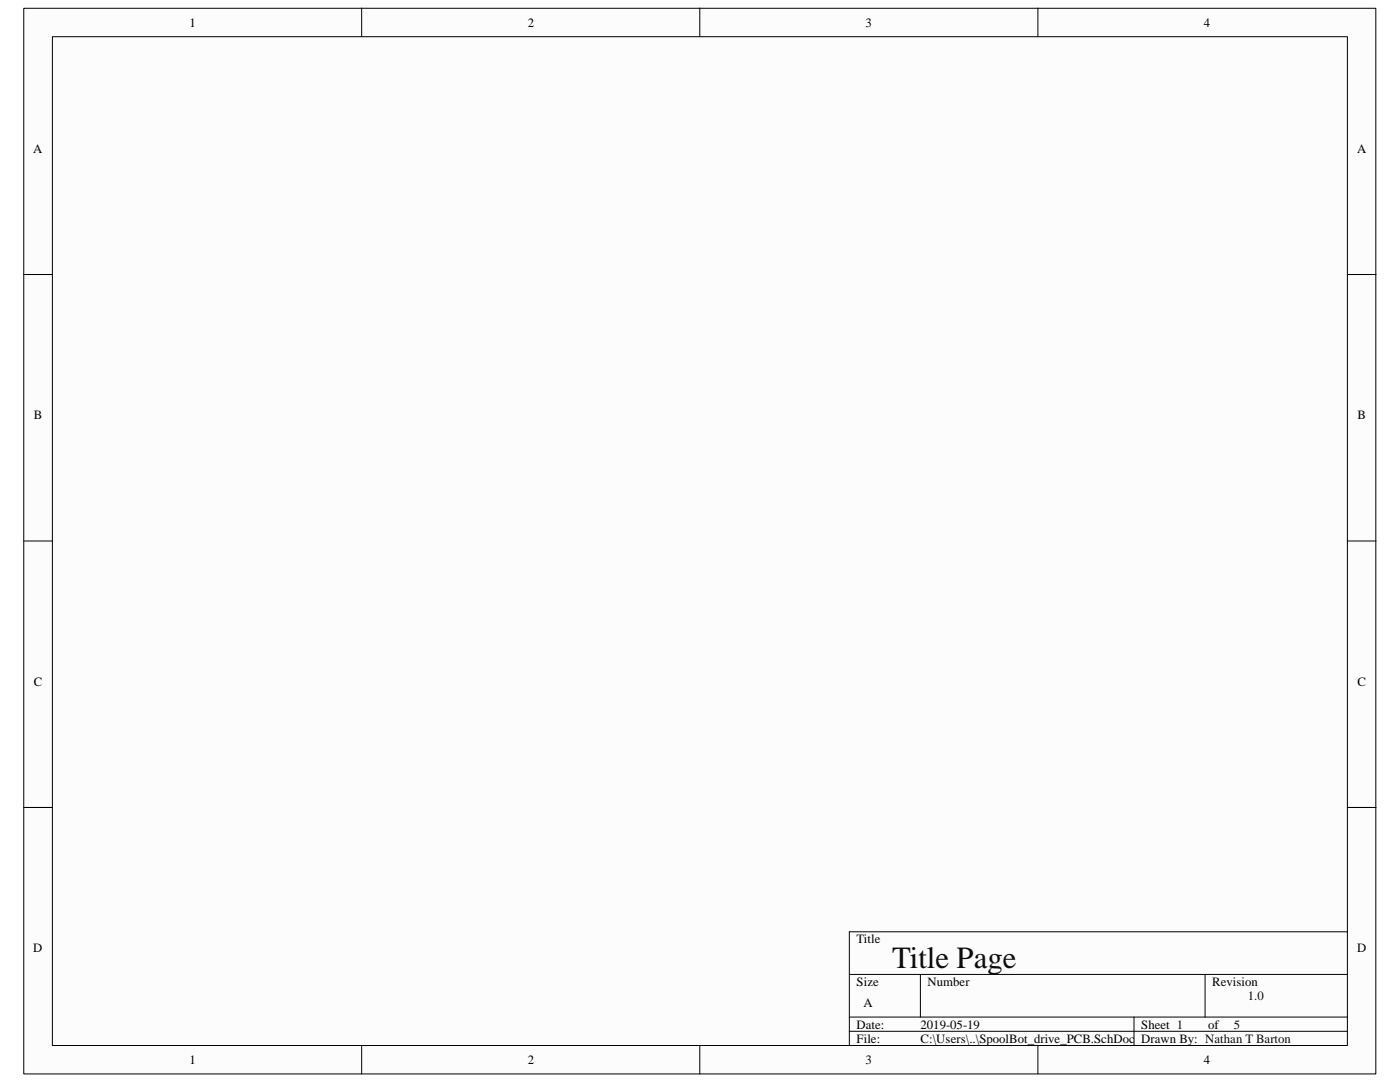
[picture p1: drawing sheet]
<svg xmlns="http://www.w3.org/2000/svg" width="279mm" height="216mm" viewBox="0 0 279 216" stroke-linecap="round" stroke-linejoin="round" font-family="sans-serif">
<defs><g id="words">
<text font-size="6.1" fill="#0e0e0e" x="178.1" y="193.1">Title Page</text>
<g font-size="2.5">
<text x="37.8" y="5.3">1</text>
<text x="105.3" y="5.3">2</text>
<text x="172.8" y="5.3">3</text>
<text x="240.2" y="5.3">4</text>
<text x="6.6" y="30.5">A</text>
<text x="270.8" y="30.5">A</text>
<text x="6.7" y="83.7">B</text>
<text x="270.9" y="83.7">B</text>
<text x="6.7" y="136.8">C</text>
<text x="270.9" y="136.8">C</text>
<text x="6.6" y="190">D</text>
<text x="170.9" y="188.2">Title</text>
<text x="270.8" y="190">D</text>
<text x="170.9" y="196.7">Size</text>
<text x="185.1" y="196.7">Number</text>
<text x="241.9" y="196.7">Revision</text>
<text x="172.3" y="201">A</text>
<text x="170.9" y="205.2">Date:</text>
<text x="170.9" y="208.1">File:</text>
<text x="183.7" y="208.1">C:\Users\..\SpoolBot_drive_PCB.SchDoc Drawn By: Nathan T Barton</text>
<text x="183.7" y="205.2">2019-05-19</text>
<text x="227.8" y="205.2">Sheet 1</text>
<text x="241.1" y="205.2">of</text>
<text x="37.8" y="212.3">1</text>
<text x="105.3" y="212.3">2</text>
<text x="172.8" y="212.3">3</text>
<text x="240.2" y="212.3">4</text>
</g>
<g font-size="2.5" fill="#0e0e0e">
<text x="249" y="199.6">1.0</text>
<text x="246.2" y="205.2">5</text>
</g>
</g></defs>
<path d="M4.8 1.7h269.8v212.6h-269.8z" fill="#fcfcfc"/>
<path d="M4.7 1.7h269.9v212.6h-269.9z" fill="none" stroke="#000" stroke-width=".2"/>
<path d="M10.5 7.4h258.4v201.2h-258.4z" fill="#fcfcfc"/>
<g fill="none" stroke="#000" stroke-width=".2">
<path d="M10.5 7.3h258.4v201.3h-258.4zM72.2 1.6v5.7M139.7 1.6v5.7M207.1 1.6v5.7M4.7 54.8h5.7M268.9 54.8h5.7M4.7 107.9h5.7M268.9 107.9h5.7M4.7 161.1h5.7M268.9 161.1h5.7M169.5 194.4h99.4M183.7 194.4v8.5"/>
<path d="M240.5 194.4v8.5M268.9 185.9h-99.4v22.7M72.2 208.6v5.7M139.7 208.6v5.7M169.5 202.9h99.4M169.5 205.8h99.4M207.1 208.6v5.7M226.3 202.9v5.7"/>
</g>
<use href="#words"/>
</svg>
